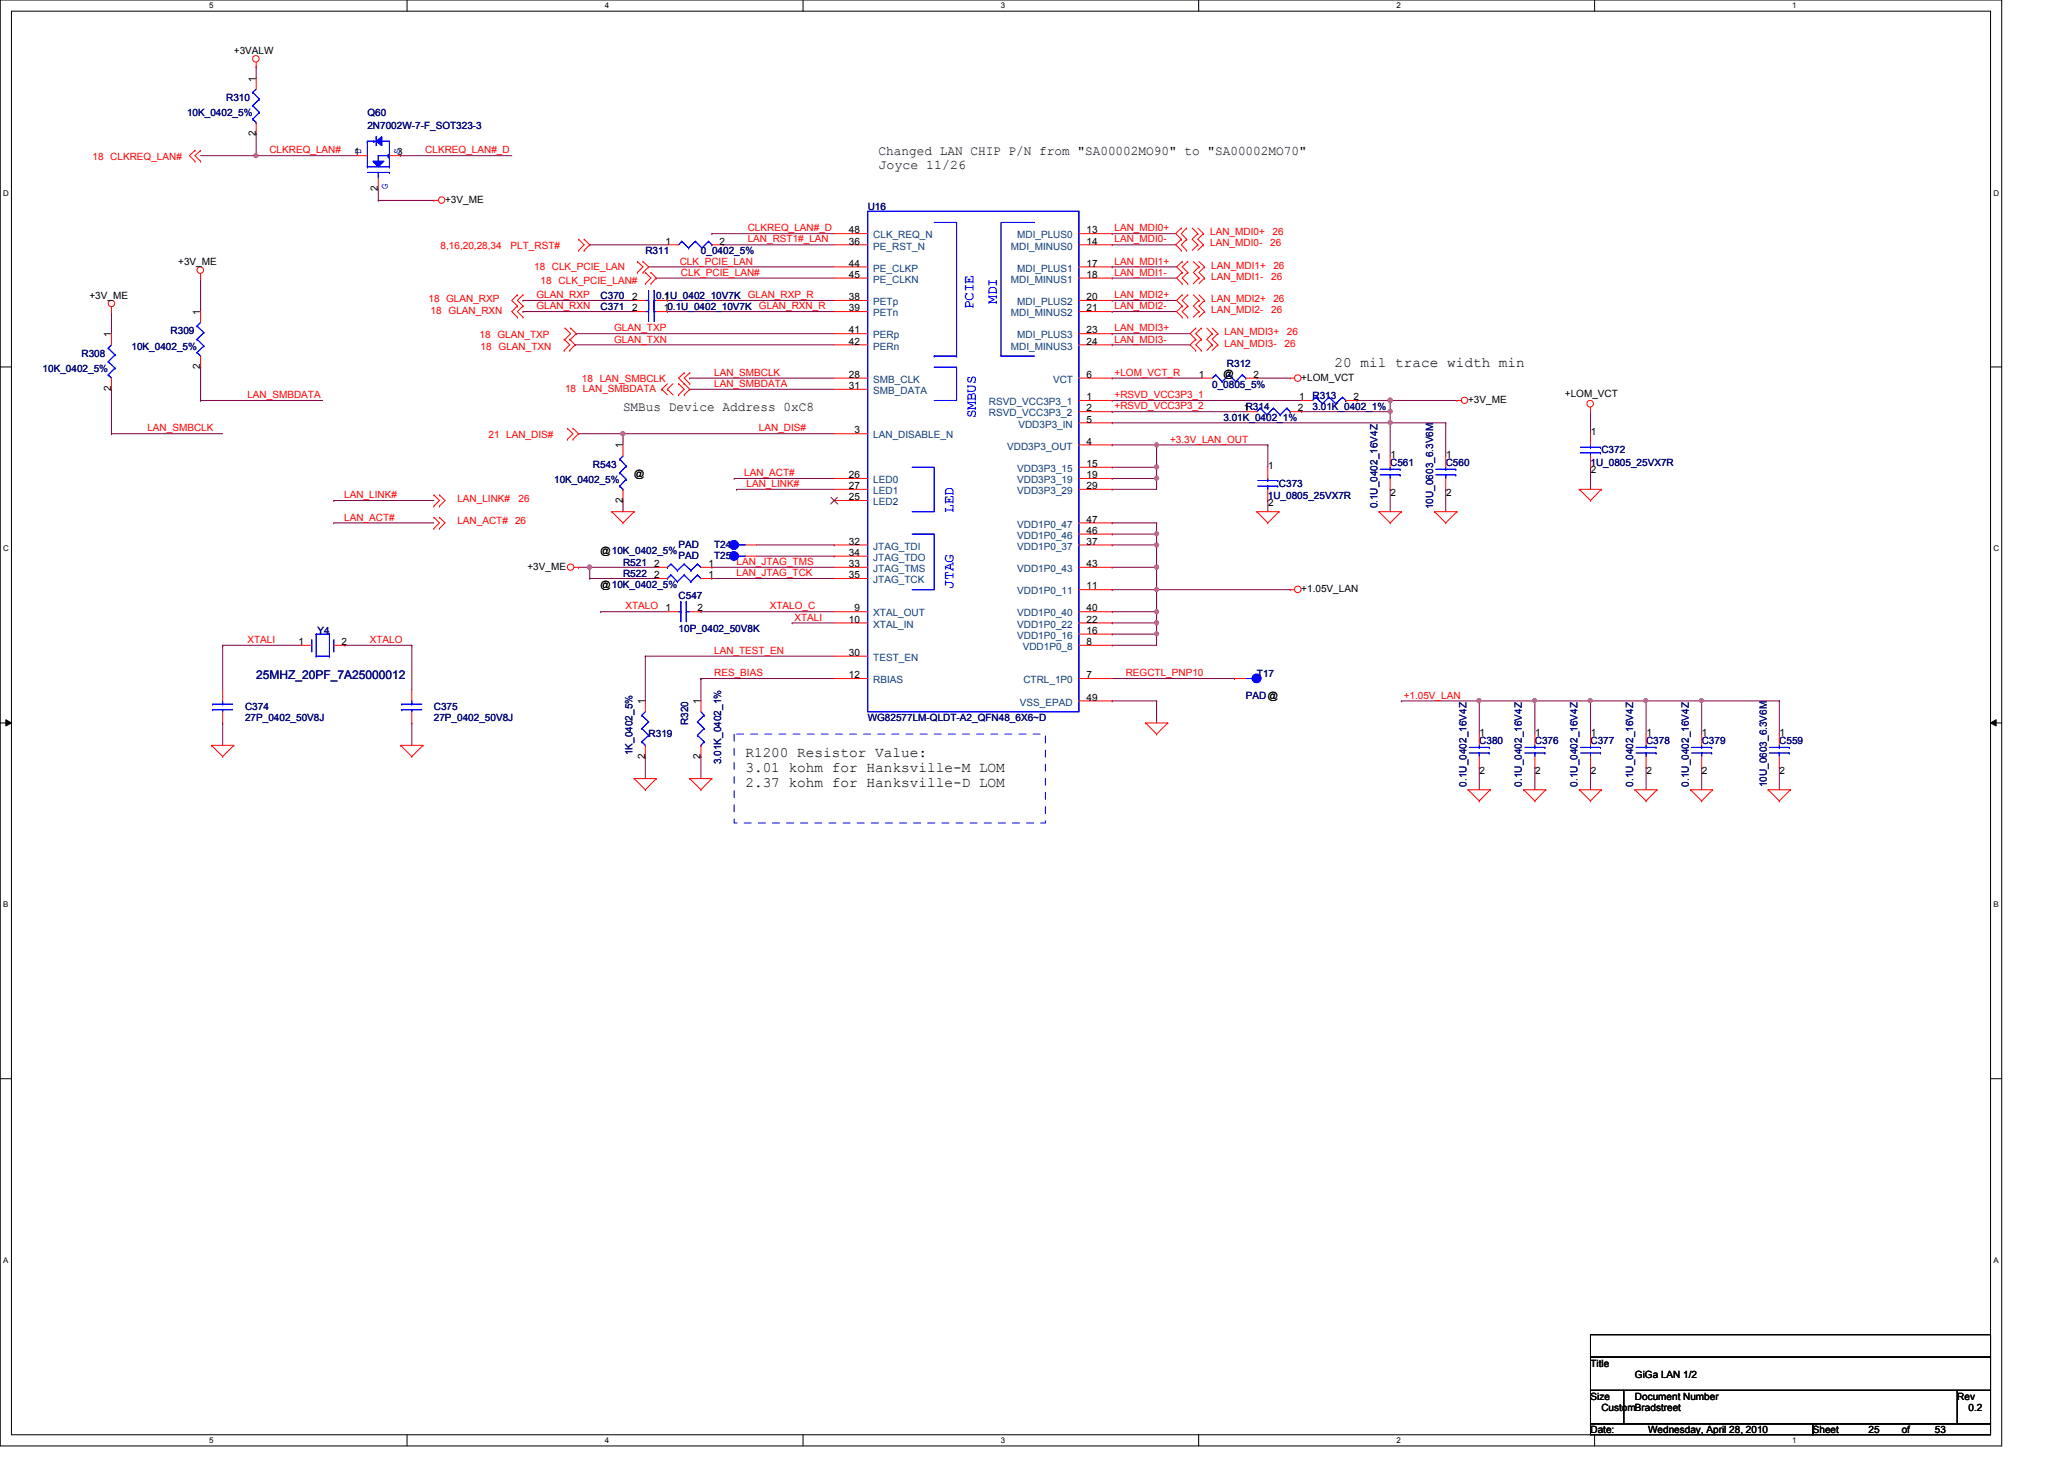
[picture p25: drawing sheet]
<svg xmlns="http://www.w3.org/2000/svg" width="297mm" height="210mm" viewBox="0 0 297 210" stroke-linecap="round" stroke-linejoin="round" font-family="sans-serif">
<defs><g id="words">
<g font-size="2.1" fill="#00f">
<text x="140.1" y="44.5" transform="rotate(-90 140.1 44.5)">PCIE</text>
<text x="143.5" y="43.7" transform="rotate(-90 143.5 43.7)">MDI</text>
<text x="140.4" y="60.2" transform="rotate(-90 140.4 60.2)">SMBUS</text>
<text x="137.2" y="73.8" transform="rotate(-90 137.2 73.8)">LED</text>
<text x="137.2" y="84.7" transform="rotate(-90 137.2 84.7)">JTAG</text>
</g>
<g font-size="2.1">
<text x="192.1" y="52.8">20 mil trace width min</text>
<text x="107.3" y="108.8">R1200 Resistor Value:</text>
<text x="107.3" y="111">3.01 kohm for Hanksville-M LOM</text>
<text x="107.3" y="113.2">2.37 kohm for Hanksville-D LOM</text>
</g>
<g font-size="1.9">
<text x="126.4" y="22.3">Changed LAN CHIP P/N from &quot;SA00002MO90&quot; to &quot;SA00002MO70&quot;</text>
<text x="126.4" y="24.3">Joyce 11/26</text>
<text x="89.7" y="59.1">SMBus Device Address 0xC8</text>
</g>
<text font-size="1.7" fill="#000080" x="36.9" y="97.6">25MHZ_20PF_7A25000012</text>
<g font-size="1.4">
<text x="33.7" y="7.7">+3VALW</text>
<text x="36.8" y="11.7" transform="rotate(-90 36.8 11.7)">1</text>
<text x="36.8" y="19.5" transform="rotate(-90 36.8 19.5)">2</text>
<text x="51" y="22.4">1</text>
<text x="57.1" y="22.4">3</text>
<text x="54.4" y="27.5" transform="rotate(-90 54.4 27.5)">2</text>
<text x="64" y="29.2">+3V_ME</text>
<text x="95.8" y="35.2">1</text>
<text x="103.5" y="35.2">2</text>
<text x="122.2" y="35.2">36</text>
<text x="122.2" y="33.6">48</text>
<text x="156.4" y="33.6">13</text>
<text x="156.4" y="35.2">14</text>
<text x="25.7" y="38.2">+3V_ME</text>
<text x="122.2" y="38.4">44</text>
<text x="122.2" y="40">45</text>
<text x="156.4" y="38.4">17</text>
<text x="156.4" y="40">18</text>
<text x="12.9" y="43">+3V_ME</text>
<text x="28.8" y="45.3" transform="rotate(-90 28.8 45.3)">1</text>
<text x="91" y="43.2">2</text>
<text x="91" y="44.8">2</text>
<text x="95.5" y="43.2">1</text>
<text x="95.5" y="44.8">10.1U_0402_10V7K</text>
<text x="122.2" y="43.2">38</text>
<text x="122.2" y="44.8">39</text>
<text x="122.2" y="48">41</text>
<text x="156.4" y="43.2">20</text>
<text x="156.4" y="44.8">21</text>
<text x="156.4" y="48">23</text>
<text x="16" y="48.5" transform="rotate(-90 16 48.5)">1</text>
<text x="28.8" y="53.1" transform="rotate(-90 28.8 53.1)">2</text>
<text x="122.2" y="49.6">42</text>
<text x="156.4" y="49.6">24</text>
<text x="16" y="56.3" transform="rotate(-90 16 56.3)">2</text>
<text x="122.2" y="54.4">28</text>
<text x="122.2" y="56">31</text>
<text x="156.4" y="57.6">1</text>
<text x="156.4" y="59.2">2</text>
<text x="156.4" y="54.4">6</text>
<text x="172.5" y="54.4">1</text>
<text x="176.1" y="54.2">@</text>
<text x="179" y="59.2">1R314</text>
<text x="180.4" y="54.4">2</text>
<text x="186.8" y="59.2">2</text>
<text x="187" y="57.6">1</text>
<text x="187.3" y="54.8">+LOM_VCT</text>
<text x="194.8" y="57.6">2</text>
<text x="211.3" y="58">+3V_ME</text>
<text x="225.2" y="57.1">+LOM_VCT</text>
<text x="89.6" y="64.5" transform="rotate(-90 89.6 64.5)">1</text>
<text x="123" y="62.4">3</text>
<text x="156.4" y="64">4</text>
<text x="156.4" y="60.8">5</text>
<text x="200.1" y="65.8">1</text>
<text x="208.1" y="65.8">1</text>
<text x="228.9" y="62.6">1</text>
<text x="91.3" y="68.6">@</text>
<text x="122.2" y="72">25</text>
<text x="122.2" y="68.8">26</text>
<text x="122.2" y="70.4">27</text>
<text x="156.4" y="67.2">15</text>
<text x="156.4" y="68.8">19</text>
<text x="156.4" y="70.4">29</text>
<text x="182.5" y="67.4">1</text>
<text x="200.1" y="71.3">2</text>
<text x="208.1" y="71.3">2</text>
<text x="228.9" y="68.1">2</text>
<text x="89.6" y="72.3" transform="rotate(-90 89.6 72.3)">2</text>
<text x="156.4" y="76.8">46</text>
<text x="156.4" y="75.2">47</text>
<text x="182.5" y="72.9">2</text>
<text x="75.9" y="82">+3V_ME</text>
<text x="86.4" y="79.8">@10K_0402_5%</text>
<text x="94.1" y="81.6">2</text>
<text x="94.1" y="83.2">2</text>
<text x="102" y="81.6">1</text>
<text x="102" y="83.2">1</text>
<text x="122.2" y="78.4">32</text>
<text x="122.2" y="81.6">33</text>
<text x="122.2" y="80">34</text>
<text x="122.2" y="83.2">35</text>
<text x="156.4" y="78.4">37</text>
<text x="156.4" y="81.6">43</text>
<text x="86.4" y="84.6">@10K_0402_5%</text>
<text x="95.8" y="88">1</text>
<text x="100.4" y="88">2</text>
<text x="122.2" y="89.6">10</text>
<text x="123" y="88">9</text>
<text x="156.4" y="84.8">11</text>
<text x="156.4" y="89.6">22</text>
<text x="156.4" y="88">40</text>
<text x="187.3" y="85.2">+1.05V_LAN</text>
<text x="43" y="92.8">1</text>
<text x="49.1" y="92.8">2</text>
<text x="122.2" y="94.4">30</text>
<text x="156.4" y="92.8">8</text>
<text x="156.4" y="91.2">16</text>
<text x="92.8" y="101.3" transform="rotate(-90 92.8 101.3)">1</text>
<text x="100.8" y="101.3" transform="rotate(-90 100.8 101.3)">1</text>
<text x="122.2" y="97.6">12</text>
<text x="156.4" y="97.6">7</text>
<text x="156.4" y="100.8">49</text>
<text x="212.9" y="105.8">1</text>
<text x="220.9" y="105.8">1</text>
<text x="228.9" y="105.8">1</text>
<text x="236.9" y="105.8">1</text>
<text x="244.9" y="105.8">1</text>
<text x="256.1" y="105.8">1</text>
<text x="92.8" y="109.1" transform="rotate(-90 92.8 109.1)">2</text>
<text x="100.8" y="109.1" transform="rotate(-90 100.8 109.1)">2</text>
<text x="212.9" y="111.3">2</text>
<text x="220.9" y="111.3">2</text>
<text x="228.9" y="111.3">2</text>
<text x="236.9" y="111.3">2</text>
<text x="244.9" y="111.3">2</text>
<text x="256.1" y="111.3">2</text>
<text x="228.9" y="196.6">Title</text>
<text x="228.9" y="201.4">Size</text>
<text x="230.5" y="203">CustomBradstreet</text>
<text x="235.3" y="201.4">Document Number</text>
<text x="235.3" y="198.2">GiGa LAN 1/2</text>
<text x="281.7" y="201.4">Rev</text>
<text x="283.3" y="203">0.2</text>
<text x="228.9" y="206.2">Date:</text>
<text x="237.2" y="206.2">Wednesday, April 28, 2010</text>
<text x="260.9" y="206.2">Sheet</text>
<text x="268.9" y="206.2">25</text>
<text x="273.7" y="206.2">of</text>
<text x="278.5" y="206.2">53</text>
</g>
<g font-size="1.4" fill="#000080">
<text x="26.9" y="16.7">10K_0402_5%</text>
<text x="32.6" y="14.5">R310</text>
<text x="52.9" y="16.7">Q60</text>
<text x="52.9" y="18.6">2N7002W-7-F_SOT323-3</text>
<text x="124.9" y="30.2">U16</text>
<text x="92.9" y="36.6">R311</text>
<text x="100.9" y="36.6">0_0402_5%</text>
<text x="86.4" y="43">C370</text>
<text x="86.4" y="44.6">C371</text>
<text x="94.4" y="43">0.1U_0402_10V7K</text>
<text x="6.1" y="53.5">10K_0402_5%</text>
<text x="11.7" y="51.3">R308</text>
<text x="18.9" y="50.3">10K_0402_5%</text>
<text x="24.6" y="48.1">R309</text>
<text x="176.6" y="52.7">R312</text>
<text x="174.5" y="55.8">0_0805_5%</text>
<text x="188.9" y="57.4">R313</text>
<text x="188.9" y="59">3.01K_0402_1%</text>
<text x="176.1" y="60.6">3.01K_0402_1%</text>
<text x="230.5" y="65.2">C372</text>
<text x="79.8" y="69.5">10K_0402_5%</text>
<text x="85.3" y="67.3">R543</text>
<text x="182.5" y="71.8">1U_0805_25VX7R</text>
<text x="184.1" y="70">C373</text>
<text x="200.1" y="67">C561</text>
<text x="208.1" y="67">C560</text>
<text x="228.9" y="67">1U_0805_25VX7R</text>
<text x="198.2" y="73.2" transform="rotate(-90 198.2 73.2)">0.1U_0402_16V4Z</text>
<text x="206.2" y="73.3" transform="rotate(-90 206.2 73.3)">10U_0603_6.3V6M</text>
<text x="89.7" y="81.4">R521</text>
<text x="89.7" y="83">R522</text>
<text x="97.7" y="78.8">PAD</text>
<text x="97.7" y="80.4">PAD</text>
<text x="102.8" y="78.8">T24</text>
<text x="102.8" y="80.4">T25</text>
<text x="97.7" y="86.2">C547</text>
<text x="45.7" y="91.1">Y4</text>
<text x="97.7" y="91">10P_0402_50V8K</text>
<text x="179.3" y="100.6">PAD@</text>
<text x="180.9" y="97.4">T17</text>
<text x="35.3" y="102.2">C374</text>
<text x="35.3" y="103.8">27P_0402_50V8J</text>
<text x="62.4" y="102.2">C375</text>
<text x="62.4" y="103.8">27P_0402_50V8J</text>
<text x="93.3" y="106">R319</text>
<text x="99" y="104.4" transform="rotate(-90 99 104.4)">R320</text>
<text x="124.9" y="103.8">WG82577LM-QLDT-A2_QFN48_6X6~D</text>
<text x="212.9" y="107">C380</text>
<text x="220.9" y="107">C376</text>
<text x="228.9" y="107">C377</text>
<text x="236.9" y="107">C378</text>
<text x="244.9" y="107">C379</text>
<text x="256.1" y="107">C559</text>
<text x="91" y="108.7" transform="rotate(-90 91 108.7)">1K_0402_5%</text>
<text x="103.8" y="109.9" transform="rotate(-90 103.8 109.9)">3.01K_0402_1%</text>
<text x="211" y="113.2" transform="rotate(-90 211 113.2)">0.1U_0402_16V4Z</text>
<text x="219" y="113.2" transform="rotate(-90 219 113.2)">0.1U_0402_16V4Z</text>
<text x="227" y="113.2" transform="rotate(-90 227 113.2)">0.1U_0402_16V4Z</text>
<text x="235" y="113.2" transform="rotate(-90 235 113.2)">0.1U_0402_16V4Z</text>
<text x="243" y="113.2" transform="rotate(-90 243 113.2)">0.1U_0402_16V4Z</text>
<text x="254.3" y="113.3" transform="rotate(-90 254.3 113.3)">10U_0603_6.3V6M</text>
</g>
<g font-size="1.4" fill="#f00">
<text x="13.3" y="23">18 CLKREQ_LAN#</text>
<text x="38.8" y="22.1">CLKREQ_LAN#</text>
<text x="61.2" y="22.1">CLKREQ_LAN#_D</text>
<text x="63.4" y="35.8">8,16,20,28,34</text>
<text x="73.5" y="35.8">PLT_RST#</text>
<text x="107.6" y="33.3">CLKREQ_LAN#_D</text>
<text x="107.6" y="34.9">LAN_RST1#_LAN</text>
<text x="160.4" y="33.3">LAN_MDI0+</text>
<text x="160.4" y="34.9">LAN_MDI0-</text>
<text x="174.2" y="35.4">LAN_MDI0-</text>
<text x="174.2" y="33.9">LAN_MDI0+</text>
<text x="182.8" y="35.4">26</text>
<text x="183.1" y="33.9">26</text>
<text x="76.9" y="38.8">18 CLK_PCIE_LAN</text>
<text x="77.8" y="40.9">18 CLK_PCIE_LAN#</text>
<text x="97.8" y="38.1">CLK_PCIE_LAN</text>
<text x="98" y="39.7">CLK_PCIE_LAN#</text>
<text x="160.4" y="38.1">LAN_MDI1+</text>
<text x="160.4" y="39.7">LAN_MDI1-</text>
<text x="174.3" y="38.7">LAN_MDI1+</text>
<text x="174.3" y="40.3">LAN_MDI1-</text>
<text x="183" y="40.3">26</text>
<text x="183.3" y="38.7">26</text>
<text x="61.7" y="43.4">18 GLAN_RXP</text>
<text x="62" y="45.2">18 GLAN_RXN</text>
<text x="77.2" y="42.9">GLAN_RXP</text>
<text x="77.2" y="44.5">GLAN_RXN</text>
<text x="88.4" y="47.7">GLAN_TXP</text>
<text x="107.6" y="42.9">GLAN_RXP_R</text>
<text x="109.2" y="44.5">GLAN_RXN_R</text>
<text x="160.4" y="47.7">LAN_MDI3+</text>
<text x="160.4" y="44.5">LAN_MDI2-</text>
<text x="160.4" y="42.9">LAN_MDI2+</text>
<text x="174.3" y="43.4">LAN_MDI2+</text>
<text x="174.3" y="45">LAN_MDI2-</text>
<text x="183" y="45">26</text>
<text x="183.3" y="43.4">26</text>
<text x="69" y="48.6">18 GLAN_TXP</text>
<text x="69.2" y="50.3">18 GLAN_TXN</text>
<text x="88.4" y="49.3">GLAN_TXN</text>
<text x="160.4" y="49.3">LAN_MDI3-</text>
<text x="176.2" y="49.9">LAN_MDI3-</text>
<text x="176.2" y="48.3">LAN_MDI3+</text>
<text x="184.9" y="49.9">26</text>
<text x="185.2" y="48.3">26</text>
<text x="35.6" y="57.3">LAN_SMBDATA</text>
<text x="81.3" y="56.4">18 LAN_SMBDATA</text>
<text x="83.7" y="55">18 LAN_SMBCLK</text>
<text x="102.8" y="54.1">LAN_SMBCLK</text>
<text x="102.8" y="55.7">LAN_SMBDATA</text>
<text x="160.4" y="54.1">+LOM_VCT_R</text>
<text x="160.4" y="57.3">+RSVD_VCC3P3_1</text>
<text x="160.4" y="58.9">+RSVD_VCC3P3_2</text>
<text x="21.2" y="62.1">LAN_SMBCLK</text>
<text x="70.3" y="63">21 LAN_DIS#</text>
<text x="109.2" y="62.1">LAN_DIS#</text>
<text x="168.4" y="63.7">+3.3V_LAN_OUT</text>
<text x="49.5" y="71.7">LAN_LINK#</text>
<text x="107.1" y="68.5">LAN_ACT#</text>
<text x="107.4" y="70.1">LAN_LINK#</text>
<text x="49.5" y="74.9">LAN_ACT#</text>
<text x="65.8" y="72.3">LAN_LINK#</text>
<text x="65.8" y="75.4">LAN_ACT#</text>
<text x="74.1" y="75.4">26</text>
<text x="74.6" y="72.3">26</text>
<text x="106" y="82.9">LAN_JTAG_TCK</text>
<text x="106" y="81.3">LAN_JTAG_TMS</text>
<text x="90" y="87.7">XTALO</text>
<text x="110.8" y="87.7">XTALO_C</text>
<text x="114.3" y="89.3">XTALI</text>
<text x="35.6" y="92.5">XTALI</text>
<text x="53.2" y="92.5">XTALO</text>
<text x="102.8" y="94.1">LAN_TEST_EN</text>
<text x="102.8" y="97.3">RES_BIAS</text>
<text x="162" y="97.3">REGCTL_PNP10</text>
<text x="202" y="100.5">+1.05V_LAN</text>
</g>
<g font-size="1.4" fill="#00f">
<text x="52" y="22.1" transform="rotate(-90 52 22.1)">D</text>
<text x="57.6" y="22.1" transform="rotate(-90 57.6 22.1)">S</text>
<text x="55.8" y="27.2" transform="rotate(-90 55.8 27.2)">G</text>
</g>
<g font-size="1.4" fill="#004080">
<text x="125.7" y="35.9">PE_RST_N</text>
<text x="125.7" y="34.3">CLK_REQ_N</text>
<text x="145.5" y="35.9">MDI_MINUS0</text>
<text x="146.4" y="34.3">MDI_PLUS0</text>
<text x="125.7" y="39.1">PE_CLKP</text>
<text x="125.7" y="40.7">PE_CLKN</text>
<text x="145.5" y="40.7">MDI_MINUS1</text>
<text x="146.4" y="39.1">MDI_PLUS1</text>
<text x="125.7" y="43.9">PETp</text>
<text x="125.7" y="45.5">PETn</text>
<text x="145.5" y="45.5">MDI_MINUS2</text>
<text x="146.4" y="43.9">MDI_PLUS2</text>
<text x="125.7" y="48.7">PERp</text>
<text x="125.7" y="50.3">PERn</text>
<text x="145.5" y="50.3">MDI_MINUS3</text>
<text x="146.4" y="48.7">MDI_PLUS3</text>
<text x="125.7" y="55.1">SMB_CLK</text>
<text x="125.7" y="56.7">SMB_DATA</text>
<text x="142.3" y="58.3">RSVD_VCC3P3_1</text>
<text x="142.3" y="59.9">RSVD_VCC3P3_2</text>
<text x="151.6" y="55.1">VCT</text>
<text x="125.7" y="63.1">LAN_DISABLE_N</text>
<text x="144.9" y="64.7">VDD3P3_OUT</text>
<text x="146.6" y="61.5">VDD3P3_IN</text>
<text x="125.7" y="69.5">LED0</text>
<text x="125.7" y="71.1">LED1</text>
<text x="146.4" y="67.9">VDD3P3_15</text>
<text x="146.4" y="69.5">VDD3P3_19</text>
<text x="146.4" y="71.1">VDD3P3_29</text>
<text x="125.7" y="72.7">LED2</text>
<text x="146.4" y="77.5">VDD1P0_46</text>
<text x="146.4" y="75.9">VDD1P0_47</text>
<text x="125.7" y="79.1">JTAG_TDI</text>
<text x="125.7" y="82.3">JTAG_TMS</text>
<text x="125.7" y="80.7">JTAG_TDO</text>
<text x="125.7" y="83.9">JTAG_TCK</text>
<text x="146.4" y="79.1">VDD1P0_37</text>
<text x="146.4" y="82.3">VDD1P0_43</text>
<text x="125.7" y="88.7">XTAL_OUT</text>
<text x="146.4" y="85.5">VDD1P0_11</text>
<text x="146.4" y="88.7">VDD1P0_40</text>
<text x="125.7" y="90.3">XTAL_IN</text>
<text x="125.7" y="95.1">TEST_EN</text>
<text x="146.4" y="91.9">VDD1P0_16</text>
<text x="146.4" y="90.3">VDD1P0_22</text>
<text x="147.2" y="93.5">VDD1P0_8</text>
<text x="125.7" y="98.3">RBIAS</text>
<text x="146.8" y="101.5">VSS_EPAD</text>
<text x="147.3" y="98.3">CTRL_1P0</text>
</g>
<g font-size="1.1">
<text x="30.1" y="1.1">5</text>
<text x="87" y="1.1">4</text>
<text x="144" y="1.1">3</text>
<text x="201" y="1.1">2</text>
<text x="257.9" y="1.1">1</text>
<text x=".5" y="28.2">D</text>
<text x="286.9" y="28.2">D</text>
<text x=".5" y="79.3">C</text>
<text x="286.9" y="79.3">C</text>
<text x=".5" y="130.6">B</text>
<text x="286.9" y="130.6">B</text>
<text x=".5" y="181.7">A</text>
<text x="286.9" y="181.7">A</text>
<text x="30.1" y="207.6">5</text>
<text x="87" y="207.6">4</text>
<text x="144" y="207.6">3</text>
<text x="201" y="207.6">2</text>
<text x="257.9" y="207.6">1</text>
</g>
</g></defs>
<path d="M0 0h288.1v208h-288.1zM1.6 1.6h284.9v204.8h-284.9z" fill="none" stroke="#000" stroke-width=".14"/>
<g fill="#fff">
<path d="M30.1 .2h.6v1.2h-.6z"/>
<path d="M30.1 206.6h.6v1.2h-.6z"/>
</g>
<path d="M58.6 0v1.6M58.6 206.4v1.6" fill="none" stroke="#000" stroke-width=".14"/>
<g fill="#fff">
<path d="M87 .2h.6v1.2h-.6z"/>
<path d="M87 206.6h.6v1.2h-.6z"/>
</g>
<path d="M115.6 0v1.6M115.6 206.4v1.6" fill="none" stroke="#000" stroke-width=".14"/>
<g fill="#fff">
<path d="M144 .2h.6v1.2h-.6z"/>
<path d="M144 206.6h.6v1.2h-.6z"/>
</g>
<path d="M172.5 0v1.6M172.5 206.4v1.6" fill="none" stroke="#000" stroke-width=".14"/>
<g fill="#fff">
<path d="M201 .2h.5v1.2h-.5z"/>
<path d="M201 206.6h.5v1.2h-.5z"/>
</g>
<path d="M229.5 0v1.6M229.5 206.4v1.6" fill="none" stroke="#000" stroke-width=".14"/>
<g fill="#fff">
<path d="M257.9 .2h.6v1.2h-.6z"/>
<path d="M257.9 206.6h.6v1.2h-.6z"/>
<path d="M.5 27.2h.7v1.2h-.7z"/>
<path d="M286.9 27.2h.8v1.2h-.8z"/>
<path d="M.5 78.4h.7v1.1h-.7z"/>
<path d="M286.9 78.4h.8v1.1h-.8z"/>
</g>
<path d="M0 52.8h1.6M286.5 52.8h1.6" fill="none" stroke="#000" stroke-width=".14"/>
<g fill="#fff">
<path d="M.5 129.6h.7v1.2h-.7z"/>
<path d="M286.9 129.6h.7v1.2h-.7z"/>
</g>
<path d="M0 104h1.6M.8 103.5l.8 .5-.8 .4zM286.5 104l.8-.5v.9zM286.5 104h1.6" fill="none" stroke="#000" stroke-width=".14"/>
<path d="M.8 103.5l.8 .5-.8 .4zM286.5 104l.8-.5v.9z" fill="#000"/>
<g fill="#fff">
<path d="M.5 180.8h.7v1.1h-.7z"/>
<path d="M286.9 180.8h.7v1.1h-.7z"/>
</g>
<path d="M0 155.2h1.6M286.5 155.2h1.6" fill="none" stroke="#000" stroke-width=".14"/>
<path d="M180.9 54.4h.1M180.9 54.4h4.8M166.5 67.2h.1M166.5 67.2v1.6" fill="none" stroke="#800040" stroke-width=".14"/>
<circle cx="166.5" cy="67.2" r=".3" fill="#f0f"/>
<circle cx="166.5" cy="67.2" r=".3" fill="none" stroke="#f0f" stroke-width=".14"/>
<path d="M160.1 54.4h.1M160.1 54.4h12.8M200.1 57.6h.1M200.1 57.6h9.6M160.1 78.4h.1M160.1 78.4h6.4M166.5 75.2h.1M166.5 75.2v1.6M160.1 92.8h.1M160.1 92.8h6.4" fill="none" stroke="#800040" stroke-width=".14"/>
<circle cx="200.1" cy="57.6" r=".31" fill="#f0f"/>
<circle cx="200.1" cy="57.6" r=".31" fill="none" stroke="#f0f" stroke-width=".14"/>
<path d="M200.1 60.8h.1M200.1 60.8h8" fill="none" stroke="#800040" stroke-width=".14"/>
<circle cx="200.1" cy="60.8" r=".3" fill="#f0f"/>
<circle cx="200.1" cy="60.8" r=".3" fill="none" stroke="#f0f" stroke-width=".14"/>
<path d="M160.1 64h.1M160.1 67.2h.1M160.1 70.4h.1M160.1 68.8h.1M160.1 64h6.4M160.1 67.2h6.4M160.1 68.8h6.4M166.5 68.8h.1M166.5 68.8v1.6h-6.4" fill="none" stroke="#800040" stroke-width=".14"/>
<circle cx="166.5" cy="68.8" r=".3" fill="#f0f"/>
<circle cx="166.5" cy="68.8" r=".3" fill="none" stroke="#f0f" stroke-width=".14"/>
<g fill="none" stroke="#800040" stroke-width=".14">
<path d="M99.3 54.4h.1M99.3 56h.1M99.3 54.4h20.8M99.3 56h20.8M160.1 57.6h.1M160.1 59.2h.1M160.1 57.6h27.2M160.1 59.2h19.2M228.9 59.2h.1M228.9 59.2v3.2M166.5 64h.1M166.5 64v3.2"/>
<path d="M166.5 64h16M182.5 72h.1M182.5 64h.1M182.5 64v3.2M182.5 72v1.6M228.9 67.2h.1M228.9 67.2v3.2"/>
</g>
<circle cx="166.5" cy="64" r=".3" fill="#f0f"/>
<circle cx="166.5" cy="64" r=".3" fill="none" stroke="#f0f" stroke-width=".14"/>
<path d="M166.5 78.4h.1M166.5 78.4v3.2" fill="none" stroke="#800040" stroke-width=".14"/>
<circle cx="166.4" cy="81.6" r=".31" fill="#f0f"/>
<circle cx="166.4" cy="81.6" r=".31" fill="none" stroke="#f0f" stroke-width=".14"/>
<circle cx="166.5" cy="78.4" r=".3" fill="#f0f"/>
<circle cx="166.5" cy="78.4" r=".3" fill="none" stroke="#f0f" stroke-width=".14"/>
<path d="M160.1 76.8h.1M160.1 76.8h6.4" fill="none" stroke="#800040" stroke-width=".14"/>
<circle cx="166.5" cy="76.8" r=".3" fill="#f0f"/>
<circle cx="166.5" cy="76.8" r=".3" fill="none" stroke="#f0f" stroke-width=".14"/>
<path d="M160.1 75.2h.1M160.1 75.2h6.4M166.5 89.6h.1M166.5 89.6v1.6" fill="none" stroke="#800040" stroke-width=".14"/>
<circle cx="166.5" cy="91.2" r=".3" fill="#f0f"/>
<circle cx="166.5" cy="91.2" r=".3" fill="none" stroke="#f0f" stroke-width=".14"/>
<circle cx="166.4" cy="89.6" r=".31" fill="#f0f"/>
<circle cx="166.4" cy="89.6" r=".31" fill="none" stroke="#f0f" stroke-width=".14"/>
<path d="M160.1 91.2h.1M160.1 89.6h.1M160.1 88h.1M160.1 91.2h6.4M160.1 89.6h6.4M160.1 88h6.4M166.5 91.2h.1M166.5 91.2v1.6" fill="none" stroke="#800040" stroke-width=".14"/>
<circle cx="166.5" cy="88" r=".3" fill="#f0f"/>
<circle cx="166.5" cy="88" r=".3" fill="none" stroke="#f0f" stroke-width=".14"/>
<path d="M102.4 33.6h.1M102.4 33.6h17.7M166.5 88h.1M166.5 88v1.6M160.1 100.8h.1M160.1 100.8h6.4M166.5 100.8h.1M166.5 100.8v3.2M220.9 110.4h.1M220.9 100.8h.1M220.9 100.8v4.8M220.9 110.4v3.2" fill="none" stroke="#800040" stroke-width=".14"/>
<circle cx="220.9" cy="100.8" r=".3" fill="#f0f"/>
<circle cx="220.9" cy="100.8" r=".3" fill="none" stroke="#f0f" stroke-width=".14"/>
<path d="M228.9 110.4h.1M228.9 100.8h.1M228.9 100.8v4.8M228.9 110.4v3.2" fill="none" stroke="#800040" stroke-width=".14"/>
<circle cx="228.9" cy="100.8" r=".3" fill="#f0f"/>
<circle cx="228.9" cy="100.8" r=".3" fill="none" stroke="#f0f" stroke-width=".14"/>
<path d="M92.9 108.8h.1M92.9 108.8v3.2M236.9 100.8h.1M236.9 100.8h8" fill="none" stroke="#800040" stroke-width=".14"/>
<circle cx="236.9" cy="100.8" r=".3" fill="#f0f"/>
<circle cx="236.9" cy="100.8" r=".3" fill="none" stroke="#f0f" stroke-width=".14"/>
<g fill="none" stroke="#800040" stroke-width=".14">
<path d="M187.3 59.2h.1M187.3 59.2h12.8M195.3 57.6h.1M195.3 57.6h4.8M200.1 60.8h.1M200.1 60.8v4.8M92.9 94.4h.1M92.9 94.4h27.2M92.9 94.4v6.4M100.9 97.6h.1M100.9 97.6v3.2M100.9 97.6h19.2"/>
<path d="M100.9 108.8h.1M100.9 108.8v3.2M228.9 100.8h.1M228.9 100.8h8M236.9 110.4h.1M236.9 100.8h.1M236.9 100.8v4.8M236.9 110.4v3.2M244.9 100.8h.1M244.9 110.4h.1M244.9 100.8v4.8M244.9 110.4v3.2"/>
</g>
<circle cx="200.1" cy="59.2" r=".3" fill="#f0f"/>
<circle cx="200.1" cy="59.2" r=".3" fill="none" stroke="#f0f" stroke-width=".14"/>
<path d="M200.1 57.6h.1M200.1 57.6v1.6" fill="none" stroke="#800040" stroke-width=".14"/>
<circle cx="200.1" cy="57.6" r=".31" fill="#f0f"/>
<circle cx="200.1" cy="57.6" r=".31" fill="none" stroke="#f0f" stroke-width=".14"/>
<g fill="none" stroke="#800040" stroke-width=".14">
<path d="M93.3 38.4h.1M93.3 38.4h26.8M104.1 35.2h.1M104.1 35.2h16M160.1 33.6h.1M160.1 35.2h.1M160.1 38.4h.1M160.1 33.6h9.1M160.1 35.2h9.1M160.1 38.4h9.2M16 44.8h.1M16 44.8v3.2"/>
<path d="M28.9 57.6h.1M28.9 40h.1M28.9 57.6h17.5M28.9 40v4.8M75.3 43.2h.1M75.3 44.8h.1M75.3 44.8h16M75.3 43.2h16M82.8 49.6h.1M82.8 49.6h37.3M82.9 48h.1M82.9 48h37.2"/>
<path d="M94.4 40h.1M94.4 40h25.7M96.1 43.2h.1M96.1 44.8h.1M96.1 44.8h24M96.1 43.2h24M160.1 49.6h.1M160.1 48h.1M160.1 44.8h.1M160.1 43.2h.1M160.1 40h.1M160.1 49.6h11.2"/>
<path d="M160.1 48h11.2M160.1 44.8h9.2M160.1 43.2h9.2M160.1 40h9.2M89.7 62.4h.1M89.7 62.4h30.4M32 92.8h.1M32 92.8v6.4M32 92.8h11.3M49.7 92.8h.1M49.7 92.8h9.6M59.3 92.8h.1"/>
<path d="M59.3 92.8v6.4M100.9 88h.1M100.9 88h19.2M114 89.6h.1M114 89.6h6.1M32 104h.1M32 104v3.2M59.3 104h.1M59.3 104v3.2"/>
</g>
<circle cx="89.6" cy="62.4" r=".31" fill="#f0f"/>
<circle cx="89.6" cy="62.4" r=".31" fill="none" stroke="#f0f" stroke-width=".14"/>
<path d="M48 75.2h.1M48 72h.1M48 75.2h14.4M48 72h14.4M105.7 68.8h.1M105.7 68.8h14.4M106 70.4h.1M106 70.4h14.1M160.1 84.8h.1M160.1 84.8h6.4" fill="none" stroke="#800040" stroke-width=".14"/>
<circle cx="166.5" cy="84.8" r=".3" fill="#f0f"/>
<circle cx="166.5" cy="84.8" r=".3" fill="none" stroke="#f0f" stroke-width=".14"/>
<g fill="none" stroke="#800040" stroke-width=".14">
<path d="M36.9 9.6h.1M36.9 9.6v1.6M84.9 35.2h.1M84.9 35.2h11.2M83.3 81.6h.1M83.3 81.6h11.1M84.9 81.6h.1M84.9 83.2h.1M84.9 83.2h9.5M84.9 81.6v1.6M102.4 83.2h.1M102.4 81.6h.1"/>
<path d="M102.4 83.2h17.7M102.4 81.6h17.7M160.1 97.6h17.6M166.5 81.6h.1M166.5 81.6v3.2M177.7 97.6h.1"/>
</g>
<circle cx="84.8" cy="81.6" r=".31" fill="#f0f"/>
<circle cx="84.8" cy="81.6" r=".31" fill="none" stroke="#f0f" stroke-width=".14"/>
<path d="M36.9 22.4h.1M36.9 22.4h14.4M108.9 78.4h11.2M120.1 78.4h.1M86.4 88h.1M86.4 88h9.7M108.9 80h11.2M120.1 80h.1" fill="none" stroke="#800040" stroke-width=".14"/>
<circle cx="36.8" cy="22.4" r=".3" fill="#f0f"/>
<circle cx="36.8" cy="22.4" r=".3" fill="none" stroke="#f0f" stroke-width=".14"/>
<g fill="none" stroke="#800040" stroke-width=".14">
<path d="M36.9 19.2h.1M36.9 19.2v3.2M28.9 22.4h8M36.9 22.4h.1M54.4 27.2h.1M54.4 28.8h.1M54.4 27.2v1.6M54.4 28.8h8M57.7 22.4h.1M57.7 22.4h16M16 56h.1M16 56v6.4"/>
<path d="M28.9 52.8h.1M28.9 52.8v4.8M16 62.4h.1M16 62.4h16M166.5 76.8h.1M166.5 76.8v1.6M160.1 81.6h.1M160.1 81.6h6.4M166.5 84.8h.1M166.5 84.8v3.2M212.9 100.8h.1M212.9 110.4h.1"/>
<path d="M212.9 100.8h16M212.9 100.8v4.8M212.9 110.4v3.2M220.9 100.8h.1"/>
</g>
<circle cx="212.8" cy="100.8" r=".3" fill="#f0f"/>
<circle cx="212.8" cy="100.8" r=".3" fill="none" stroke="#f0f" stroke-width=".14"/>
<path d="M166.5 84.8h.1M166.5 84.8h19.2M201.7 100.8h.1M201.7 100.8h11.2M244.9 100.8h.1M244.9 100.8h11.2" fill="none" stroke="#800040" stroke-width=".14"/>
<circle cx="244.9" cy="100.8" r=".3" fill="#f0f"/>
<circle cx="244.9" cy="100.8" r=".3" fill="none" stroke="#f0f" stroke-width=".14"/>
<g fill="none" stroke="#800040" stroke-width=".14">
<path d="M200.1 59.2h.1M200.1 59.2v1.6h-40M83.3 62.4h.1M83.3 62.4h6.4M89.7 72h.1M89.7 62.4h.1M89.7 62.4v1.6M89.7 72v1.6M160.1 60.8h.1M200.1 70.4h.1M200.1 70.4v3.2M208.1 60.8h.1"/>
<path d="M208.1 70.4h.1M208.1 60.8v4.8M208.1 70.4v3.2M256.1 100.8h.1M256.1 110.4h.1M256.1 100.8v4.8M256.1 110.4v3.2"/>
</g>
<g fill="none" stroke="#f00" stroke-width=".14">
<path d="M36.9 9.6h.1M36.9 9v.6M28.1 23.2h.1M28.1 21.6h.1M28.1 21.6l-.8 .8 .8 .8M28.9 23.2h.1M28.9 21.6h.1M28.9 39.4v.6M28.9 21.6l-.8 .8 .8 .8M62.4 28.8h.1M62.4 28.8h.7M83.3 34.4h.1"/>
<path d="M83.3 36h.1M83.3 34.4l.8 .8-.8 .8M84.1 36h.1M84.1 34.4h.1M84.1 34.4l.8 .8-.8 .8M91.7 37.6h.1M91.7 39.2h.1M91.7 37.6l.8 .8-.8 .8M92.5 39.2h.1M92.5 37.6h.1M92.5 37.6l.8 .8-.8 .8M92.9 39.2h.1"/>
<path d="M92.9 39.2l.8 .8-.8 .8M93.7 39.2h.1M93.7 39.2l.7 .8-.7 .8M170 36h.1M170 34.4h.1M170 32.8h.1M170 34.4l-.8 .8 .8 .8M170 32.8l-.8 .8 .8 .8M170.1 39.2h.1M170.1 37.6h.1M170.1 39.2l-.8 .8 .8 .8M170.1 37.6l-.8 .8 .8 .8"/>
<path d="M170.8 34.4h.1M170.8 36h.1M170.8 32.8h.1M170.8 34.4l-.8 .8 .8 .8M170.8 32.8l-.8 .8 .8 .8M170.9 37.6h.1M170.9 39.2h.1M170.9 39.2l-.8 .8 .8 .8M170.9 37.6l-.8 .8 .8 .8M171.6 32.8l.8 .8M171.7 37.6l.8 .8M172.4 35.2h.1"/>
<path d="M172.4 33.6h.1M172.4 33.6l-.8 .8 .8 .8M172.4 35.2l-.8 .8M172.4 32.8l.8 .8M172.5 38.4h.1M172.5 37.6l.9 .8M172.5 38.4l-.8 .8 .8 .8M173.2 35.2h.1M173.2 33.6h.1M173.2 33.6l-.8 .8 .8 .8M173.2 35.2l-.8 .8M173.4 38.4h.1"/>
<path d="M173.4 38.4l-.9 .8 .9 .8M16 44.8h.1M16 44.2v.6M28.9 40h.1M74.5 42.4h.1M74.5 44h.1M74.5 45.6h.1M74.5 42.4l-.8 .8 .8 .8M74.5 44l-.8 .8 .8 .8M75.3 42.4h.1M75.3 44h.1M75.3 45.6h.1"/>
<path d="M75.3 42.4l-.8 .8 .8 .8M75.3 44l-.8 .8 .8 .8M81.2 48.8h.1M81.2 50.4h.1M81.2 48.8l.8 .8-.8 .8M81.3 47.2h.1M81.3 48.8h.1M81.3 47.2l.8 .8-.8 .8M82 50.4h.1M82 48.8h.1M82 48.8l.8 .8-.8 .8M82.1 48.8h.1"/>
<path d="M82.1 47.2h.1M82.1 47.2l.8 .8-.8 .8M91.3 43.2h1.6M92.9 40.8h.1M93.7 40.8h.1M94.4 43.2h1.7M95.2 56h.1M95.2 56l.9 .8M96.1 56h.1M96.1 55.2l-.9 .8M96.1 56l.8 .8M96.9 55.2l-.8 .8"/>
<path d="M97.7 55.2h.1M97.7 56.8h.1M97.7 55.2l.8 .8-.8 .8M98.5 56.8h.1M98.5 55.2h.1M98.5 53.6h.1M98.5 53.6l-.8 .8 1.6 1.6-.8 .8M99.3 55.2h.1M99.3 53.6h.1M99.3 53.6l-.8 .8 .8 .8M170.1 44h.1M170.1 42.4h.1"/>
<path d="M170.1 45.6h.1M170.1 40.8h.1M170.1 42.4l-.8 .8 .8 .8M170.1 44l-.8 .8 .8 .8M170.9 42.4h.1M170.9 44h.1M170.9 45.6h.1M170.9 40.8h.1M170.9 42.4l-.8 .8 .8 .8M170.9 44l-.8 .8 .8 .8M171.7 42.4l.8 .8M172.1 50.4h.1"/>
<path d="M172.1 48.8h.1M172.1 47.2h.1M172.1 48.8l-.8 .8 .8 .8M172.1 47.2l-.8 .8 .8 .8M172.5 43.2h.1M172.5 44.8h.1M172.5 40h.1M172.5 40l-.8 .8M172.5 42.4l.9 .8M172.5 43.2l-.8 .8 .8 .8M172.5 44.8l-.8 .8M172.9 48.8h.1"/>
<path d="M172.9 50.4h.1M172.9 47.2h.1M172.9 48.8l-.8 .8 .8 .8M172.9 47.2l-.8 .8 .8 .8M173.4 43.2h.1M173.4 44.8h.1M173.4 40h.1M173.4 40l-.9 .8M173.4 43.2l-.9 .8 .9 .8M173.4 44.8l-.9 .8M173.7 47.2l.8 .8M174.5 49.6h.1"/>
<path d="M174.5 48h.1M174.5 48l-.8 .8 .8 .8M174.5 49.6l-.8 .8M174.5 47.2l.8 .8M175.3 49.6h.1M175.3 48h.1M175.3 48l-.8 .8 .8 .8M175.3 49.6l-.8 .8M185.7 54.4h.1M185.7 54.4h.6M209.7 57.6h.1M209.7 57.6h.6"/>
<path d="M228.9 59.2h.1M228.9 58.6v.6M62.4 71.2h.1M62.4 72.8h.1M62.4 74.4h.1M62.4 76h.1M62.4 71.2l.8 .8-.8 .8M62.4 74.4l.8 .8-.8 .8M63.2 71.2h.1M63.2 72.8h.1M63.2 74.4h.1M63.2 76h.1"/>
<path d="M63.2 71.2l.8 .8-.8 .8M63.2 74.4l.8 .8-.8 .8M81.7 63.2h.1M81.7 61.6h.1M81.7 61.6l.8 .8-.8 .8M82.5 61.6h.1M82.5 63.2h.1M82.5 61.6l.8 .8-.8 .8M88 73.6h.1M88 73.6h3.3M88 73.6l1.7 1.6M89.7 75.2h.1"/>
<path d="M89.7 64v1.6M89.7 70.4v1.6M91.3 73.6h.1M91.3 73.6l-1.6 1.6M180.9 73.6h.1M180.9 73.6h3.2M180.9 73.6l1.6 1.6M182.5 75.2h.1M184.1 73.6h.1M184.1 73.6l-1.6 1.6M198.5 73.6h.1M198.5 73.6h3.2"/>
<path d="M198.5 73.6l1.6 1.6M200.1 75.2h.1M201.7 73.6h.1M201.7 73.6l-1.6 1.6M206.5 73.6h.1M206.5 73.6h3.2M206.5 73.6l1.6 1.6M208.1 75.2h.1M209.7 73.6h.1M209.7 73.6l-1.6 1.6M227.3 70.4h.1M227.3 70.4h3.2"/>
<path d="M227.3 70.4l1.6 1.6M228.9 72h.1M230.5 70.4h.1M230.5 70.4l-1.6 1.6M82.6 81.6h.7M83.3 81.6h.1M94.4 81.6h1.7M100.9 81.6h1.5M185.7 84.8h.1M185.7 84.8h.6M30.4 107.2h.1M30.4 107.2h3.3"/>
<path d="M30.4 107.2l1.6 1.6M32 108.8h.1M33.7 107.2h.1M33.7 107.2l-1.7 1.6M57.7 107.2h.1M57.7 107.2h3.2M57.7 107.2l1.6 1.6M59.3 108.8h.1M60.9 107.2h.1M60.9 107.2l-1.6 1.6M91.3 112h.1M91.3 112h3.1"/>
<path d="M91.3 112l1.6 1.6M92.9 113.6h.1M94.4 112h.1M94.4 112l-1.5 1.6M99.3 112h.1M99.3 112h3.1M99.3 112l1.6 1.6M100.9 113.6h.1M102.4 112h.1M102.4 112l-1.5 1.6M164.9 104h.1M164.9 104h3.2"/>
<path d="M164.9 104l1.6 1.6M166.5 105.6h.1M168.1 104h.1M168.1 104l-1.6 1.6M211.3 113.6h.1M211.3 113.6h3.2M211.3 113.6l1.6 1.6M212.9 115.2h.1M214.5 113.6h.1M214.5 113.6l-1.6 1.6M219.3 113.6h.1M219.3 113.6h3.2"/>
<path d="M219.3 113.6l1.6 1.6M220.9 115.2h.1M222.5 113.6h.1M222.5 113.6l-1.6 1.6M227.3 113.6h.1M227.3 113.6h3.2M227.3 113.6l1.6 1.6M228.9 115.2h.1M230.5 113.6h.1M230.5 113.6l-1.6 1.6M235.3 113.6h.1M235.3 113.6h3.2"/>
<path d="M235.3 113.6l1.6 1.6M236.9 115.2h.1M238.5 113.6h.1M238.5 113.6l-1.6 1.6M243.3 113.6h.1M243.3 113.6h3.2M243.3 113.6l1.6 1.6M244.9 115.2h.1M246.5 113.6h.1M246.5 113.6l-1.6 1.6M254.5 113.6h.1M254.5 113.6h3.2"/>
<path d="M254.5 113.6l1.6 1.6M256.1 115.2h.1M256.1 105.6v1.6M256.1 108.8v1.6M257.7 113.6h.1M257.7 113.6l-1.6 1.6"/>
<circle cx="36.8" cy="8.5" r=".47"/>
<circle cx="28.8" cy="38.9" r=".47"/>
<circle cx="63.5" cy="28.8" r=".46"/>
<circle cx="16" cy="43.7" r=".46"/>
<circle cx="186.8" cy="54.4" r=".47"/>
<circle cx="210.8" cy="57.6" r=".46"/>
<circle cx="228.8" cy="58.1" r=".47"/>
<circle cx="82.1" cy="81.6" r=".46"/>
<circle cx="186.8" cy="84.8" r=".47"/>
</g>
<path d="M228.9 192h57.6v3.2h-57.6zM228.9 195.2h57.6v4.8h-57.6zM228.9 200h4.8v4.9h-4.8zM228.9 204.9h32v1.5h-32zM233.7 200h48v4.9h-48zM260.9 204.9h25.6v1.5h-25.6zM281.7 200h4.8v4.9h-4.8z" fill="none" stroke="#000" stroke-width=".14"/>
<path d="M105.7 105.6h44.7v12.8h-44.7z" fill="none" stroke="#00f" stroke-width=".14" stroke-dasharray="1 1 1 1 1 1 1 1"/>
<g fill="none" stroke="#00f" stroke-width=".14">
<path d="M92.9 43.2h.4M93.3 41.8h.1M93.3 43.2h.1M93.3 41.8v2.9M94.1 43.2h.1M94.1 41.8h.1M94.1 43.2h.3M94.1 41.8v2.9M89.2 66.1h.1M89.2 68h.1M89.2 69.9h.1M89.2 66.1l.9 1"/>
<path d="M89.2 68l.9 1M89.2 69.9l.5 .5M89.7 70.4h.1M89.7 65.6l-.5 .5M90.1 67.1h.1M90.1 69h.1M90.1 67.1l-.9 .9M90.1 69l-.9 .9M96.1 81.6h.1M96.6 81.2h.1M96.6 81.2l.9 .9M96.6 81.2l-.5 .4"/>
<path d="M97.5 82.1h.1M98.5 81.2h.1M98.5 81.2l.9 .9M98.5 81.2l-1 .9M99.4 82.1h.1M100.4 81.2h.1M100.4 81.2l.5 .4M100.4 81.2l-1 .9M254.6 108.3h2.9M254.6 107.5h2.9M256.1 107.5h.1M256.1 108.3h.1"/>
<path d="M256.1 107.2v.3M256.1 108.3v.5M257.5 108.3h.1M257.5 107.5h.1"/>
</g>
<circle cx="180.9" cy="97.6" r=".63" fill="#00f"/>
<g fill="none" stroke="#00f" stroke-width=".14">
<path d="M179.3 97.6h.9M180.2 97.6h.1"/>
<circle cx="180.9" cy="97.6" r=".63"/>
</g>
<circle cx="180.9" cy="97.6" r=".63" fill="#00f"/>
<g fill="none" stroke="#00f" stroke-width=".14">
<path d="M36.4 13.3h.1M36.4 15.2h.1M36.4 17.1h.1M36.4 13.3l.9 1M36.4 15.2l.9 1M36.4 17.1l.5 .5M36.9 17.6h.1M36.9 12.8l-.5 .5M37.3 14.3h.1M37.3 16.2h.1M37.3 14.3l-.9 .9M37.3 16.2l-.9 .9"/>
<path d="M181.4 58.7h.1M181.4 58.7l-.5 .5M181.4 58.7l.9 1M182.3 59.7h.1M183.3 58.7h.1M183.3 58.7l-1 1M183.3 58.7l.9 1M184.2 59.7h.1M185.2 58.7h.1M185.2 58.7l-1 1M185.2 58.7l.5 .5M185.7 59.2h.1"/>
<path d="M206.6 68.3h2.9M206.6 67.5h2.9M208.1 67.5h.1M208.1 68.3h.1M208.1 67.2v.3M208.1 68.3v.5M209.5 68.3h.1M209.5 67.5h.1M179.3 97.6h.9M180.2 97.6h.1M211.5 108.3h2.8M211.5 107.5h2.8"/>
<path d="M212.9 107.5h.1M212.9 108.3h.1M212.9 107.2v.3M212.9 108.3v.5M214.3 108.3h.1M214.3 107.5h.1M219.5 108.3h2.8M219.5 107.5h2.8M220.9 107.5h.1M220.9 108.3h.1M220.9 107.2v.3M220.9 108.3v.5"/>
<path d="M222.3 108.3h.1M222.3 107.5h.1"/>
<circle cx="180.9" cy="97.6" r=".63"/>
</g>
<path d="M36.9 11.2v1.6M36.9 17.6v1.6M179.3 59.2h1.6M185.7 59.2h1.6M208.1 65.6v1.6M208.1 68.8v1.6M177.7 97.6h1.6M212.9 105.6v1.6M212.9 108.8v1.6M220.9 105.6v1.6M220.9 108.8v1.6" fill="none" stroke="#f00" stroke-width=".14"/>
<circle cx="105.6" cy="78.4" r=".63" fill="#00f"/>
<g fill="none" stroke="#00f" stroke-width=".14">
<path d="M106.3 78.4h.1M106.3 78.4h1"/>
<circle cx="105.6" cy="78.4" r=".63"/>
</g>
<circle cx="105.6" cy="78.4" r=".63" fill="#00f"/>
<g fill="none" stroke="#00f" stroke-width=".14">
<path d="M98.1 34.7h.1M98.1 34.7l-.4 .5M98.1 34.7l1 1M99.1 35.7h.1M100.1 34.7h.1M100.1 34.7l-1 1M100.1 34.7l.9 1M101 35.7h.1M102 34.7h.1M102 34.7l-1 1M102 34.7l.4 .5M102.4 35.2h.1"/>
<path d="M15.6 50.1h.1M15.6 52h.1M15.6 53.9h.1M15.6 50.1l.9 1M15.6 52l.9 1M15.6 53.9l.4 .5M16 54.4h.1M16 49.6l-.4 .5M16.5 51.1h.1M16.5 53h.1M16.5 51.1l-.9 .9M16.5 53l-.9 .9"/>
<path d="M28.4 46.9h.1M28.4 48.8h.1M28.4 50.7h.1M28.4 46.9l.9 .9M28.4 48.8l.9 1M28.4 50.7l.5 .5M28.9 51.2h.1M28.9 46.4l-.5 .5M29.3 47.8h.1M29.3 49.8h.1M29.3 47.8l-.9 1M29.3 49.8l-.9 .9"/>
<path d="M92.9 44.8h.4M93.3 43.4h.1M93.3 44.8h.1M93.3 43.4v2.9M94.1 44.8h.1M94.1 43.4h.1M94.1 44.8h.3M94.1 43.4v2.9M175 53.9h.1M175 53.9l-.5 .5M175 53.9l.9 1M175.9 54.9h.1"/>
<path d="M176.9 53.9h.1M176.9 53.9l-1 1M176.9 53.9l.9 1M177.8 54.9h.1M178.8 53.9h.1M178.8 53.9l-1 1M178.8 53.9l.5 .5M179.3 54.4h.1M189.4 57.1h.1M189.4 57.1l-.5 .5M189.4 57.1l.9 1M190.3 58.1h.1"/>
<path d="M191.3 57.1h.1M191.3 57.1l-1 1M191.3 57.1l.9 1M192.2 58.1h.1M193.2 57.1h.1M193.2 57.1l-1 1M193.2 57.1l.5 .5M193.7 57.6h.1M106.3 78.4h.1M106.3 78.4h1M181 69.9h2.9M181 69.1h2.9"/>
<path d="M182.5 69.1h.1M182.5 69.9h.1M182.5 68.8v.3M182.5 69.9v.5M183.9 69.9h.1M183.9 69.1h.1M198.6 68.3h2.9M198.6 67.5h2.9M200.1 67.5h.1M200.1 68.3h.1M200.1 67.2v.3M200.1 68.3v.5"/>
<path d="M201.5 68.3h.1M201.5 67.5h.1M227.5 65.2h2.8M227.5 64.3h2.8M228.9 64.3h.1M228.9 65.2h.1M228.9 64v.3M228.9 65.2v.4M230.3 65.2h.1M230.3 64.3h.1M44.9 93.6h.1M44.9 92v1.6"/>
<path d="M45.5 94.4h.1M45.5 91.2h.1M45.5 91.2v3.2M45.5 94.4h1.9M45.5 91.2h1.9M47.4 94.4h.1M47.4 91.2h.1M47.4 91.2v3.2M48 93.6h.1M48 92v1.6M96.1 83.2h.1M96.6 82.7h.1"/>
<path d="M96.6 82.7l.9 1M96.6 82.7l-.5 .5M97.5 83.7h.1M97.7 88h.3M98 88h.1M98 86.6h.1M98 86.6v2.9M98.5 82.7h.1M98.5 82.7l.9 1M98.5 82.7l-1 1M98.8 86.6h.1M98.8 88h.1"/>
<path d="M98.8 88h.5M98.8 86.6v2.9M99.4 83.7h.1M100.4 82.7h.1M100.4 82.7l.5 .5M100.4 82.7l-1 1M30.6 101.3h.1M30.6 102.1h.1M30.6 101.3h2.9M30.6 102.1h2.9M32 102.1h.1M32 101.3h.1"/>
<path d="M32 100.8v.5M32 102.1v.3M57.8 101.3h.1M57.8 102.1h.1M57.8 101.3h2.9M57.8 102.1h2.9M59.3 102.1h.1M59.3 101.3h.1M59.3 100.8v.5M59.3 102.1v.3M92.4 102.9h.1M92.4 104.8h.1"/>
<path d="M92.4 106.7h.1M92.4 102.9l.9 .9M92.4 104.8l.9 1M92.4 106.7l.5 .5M92.9 107.2h.1M92.9 102.4l-.5 .5M93.3 103.8h.1M93.3 105.8h.1M93.3 103.8l-.9 1M93.3 105.8l-.9 .9M100.4 103.8h.1M100.4 105.8h.1"/>
<path d="M100.4 103.8l.9 1M100.4 105.8l.9 .9M100.9 107.2h.1M100.9 102.4l.4 .5M101.3 102.9h.1M101.3 104.8h.1M101.3 106.7h.1M101.3 102.9l-.9 .9M101.3 104.8l-.9 1M101.3 106.7l-.4 .5M227.5 108.3h2.8M227.5 107.5h2.8"/>
<path d="M228.9 107.5h.1M228.9 108.3h.1M228.9 107.2v.3M228.9 108.3v.5M230.3 108.3h.1M230.3 107.5h.1M235.5 108.3h2.8M235.5 107.5h2.8M236.9 107.5h.1M236.9 108.3h.1M236.9 107.2v.3M236.9 108.3v.5"/>
<path d="M238.3 108.3h.1M238.3 107.5h.1M243.5 108.3h2.8M243.5 107.5h2.8M244.9 107.5h.1M244.9 108.3h.1M244.9 107.2v.3M244.9 108.3v.5M246.3 108.3h.1M246.3 107.5h.1"/>
<circle cx="105.6" cy="78.4" r=".63"/>
</g>
<g fill="none" stroke="#f00" stroke-width=".14">
<path d="M96.1 35.2h1.6M102.4 35.2h1.7M16 48v1.6M16 54.4v1.6M28.9 44.8v1.6M28.9 51.2v1.6M91.3 44.8h1.6M94.4 44.8h1.7M172.9 54.4h1.6M179.3 54.4h1.6M187.3 57.6h1.6M193.7 57.6h1.6"/>
<path d="M107.3 78.4h1.6M182.5 67.2v1.6M182.5 70.4v1.6M200.1 65.6v1.6M200.1 68.8v1.6M228.9 62.4v1.6M228.9 65.6v1.6M32 99.2v1.6M43.3 92.8h1.6M48 92.8h1.7M59.3 99.2v1.6M94.4 83.2h1.7"/>
<path d="M96.1 88h1.6M99.3 88h1.6M100.9 83.2h1.5M32 102.4v1.6M59.3 102.4v1.6M92.9 100.8v1.6M92.9 107.2v1.6M100.9 100.8v1.6M100.9 107.2v1.6M228.9 105.6v1.6M228.9 108.8v1.6M236.9 105.6v1.6"/>
<path d="M236.9 108.8v1.6M244.9 105.6v1.6M244.9 108.8v1.6"/>
</g>
<path d="M53.7 23.2h1.5l-.8 .8z" fill="#00f"/>
<path d="M53.7 23.2h1.5l-.8 .8z" fill="none" stroke="#00f" stroke-width=".14"/>
<path d="M54.1 20.3l.8-.6v1.3z" fill="#00f"/>
<g fill="none" stroke="#00f" stroke-width=".14">
<path d="M54.1 19.7h.1M54.1 19.7v1.3M52.9 24h.1M52.9 20.3h.1M52.9 20.3v3.7M52.9 24h3.1M52.9 24.8h3.1M52.9 20.3h1.2M53.8 20.3h.1M54.1 20.3l.8-.6v1.3zM54.4 22.4h.1M54.4 23.2h.1"/>
<path d="M54.4 24.8h.1M54.4 22.4h1.6M54.4 22.4v.8M54.4 24.8v.8M54.9 20.3h.1M54.9 20.3h1.1M55.9 22.6h.1M55.9 22.3h.1M55.9 22.3v.3M56 24h.1M56 22.4h.1M56 24.8h.1"/>
<path d="M56 20.3h.1M56 22.3h.1M56 20.3v3.7"/>
</g>
<path d="M53.7 23.2h1.5l-.8 .8z" fill="#00f"/>
<path d="M53.7 23.2h1.5l-.8 .8z" fill="none" stroke="#00f" stroke-width=".14"/>
<path d="M54.1 20.3l.8-.6v1.3z" fill="#00f"/>
<g fill="none" stroke="#00f" stroke-width=".14">
<path d="M54.1 19.7h.1M54.1 19.7v1.3M52.9 24h.1M52.9 20.3h.1M52.9 20.3v3.7M52.9 24h3.1M52.9 24.8h3.1M52.9 20.3h1.2M53.8 20.3h.1M54.1 20.3l.8-.6v1.3zM54.4 22.4h.1M54.4 23.2h.1"/>
<path d="M54.4 24.8h.1M54.4 22.4h1.6M54.4 22.4v.8M54.4 24.8v.8M54.9 20.3h.1M54.9 20.3h1.1M55.9 22.6h.1M55.9 22.3h.1M55.9 22.3v.3M56 24h.1M56 22.4h.1M56 24.8h.1"/>
<path d="M56 20.3h.1M56 22.3h.1M56 20.3v3.7"/>
</g>
<path d="M51.3 22.4h1.6M54.4 25.6v1.6M56 22.4h1.7" fill="none" stroke="#f00" stroke-width=".14"/>
<circle cx="105.6" cy="80" r=".62" fill="#00f"/>
<g fill="none" stroke="#00f" stroke-width=".14">
<path d="M106.3 80h.1M106.3 80h1"/>
<circle cx="105.6" cy="80" r=".62"/>
</g>
<circle cx="105.6" cy="80" r=".62" fill="#00f"/>
<g fill="none" stroke="#00f" stroke-width=".14">
<path d="M124.9 30.4h30.4v72h-30.4zM134.4 32h3.3M137.7 32h.1M137.7 32v19.2M148.9 32h-4.8v19.2h4.8M134.4 51.2h.1M134.4 52.8h3.3v4.8h-3.3M134.4 51.2h3.3M137.7 51.2h.1M131.3 76.8h3.1v8h-3.1M131.3 67.2h3.1v6.4h-3.1M106.3 80h.1"/>
<path d="M106.3 80h1"/>
<circle cx="105.6" cy="80" r=".62"/>
</g>
<g fill="none" stroke="#f00" stroke-width=".14">
<path d="M120.1 33.6h4.8M120.1 35.2h4.8M120.1 38.4h4.8M155.3 33.6h4.8M155.3 35.2h4.8M155.3 38.4h4.8M120.1 54.4h4.8M120.1 40h4.8M120.1 43.2h4.8M120.1 44.8h4.8M120.1 48h4.8M120.1 49.6h4.8"/>
<path d="M120.1 56h4.8M155.3 57.6h4.8M155.3 59.2h4.8M155.3 54.4h4.8M155.3 40h4.8M155.3 43.2h4.8M155.3 44.8h4.8M155.3 48h4.8M155.3 49.6h4.8M120.1 62.4h4.8M120.1 68.8h4.8M120.1 72h4.8"/>
<path d="M120.1 70.4h4.8M120.1 78.4h4.8M155.3 64h4.8M155.3 60.8h4.8M155.3 67.2h4.8M155.3 68.8h4.8M155.3 70.4h4.8M155.3 78.4h4.8M155.3 76.8h4.8M155.3 75.2h4.8M107.3 80h1.6M120.1 80h4.8"/>
<path d="M120.1 97.6h4.8M120.1 88h4.8M120.1 89.6h4.8M120.1 94.4h4.8M120.1 81.6h4.8M120.1 83.2h4.8M155.3 97.6h4.8M155.3 92.8h4.8M155.3 88h4.8M155.3 89.6h4.8M155.3 84.8h4.8M155.3 91.2h4.8"/>
<path d="M155.3 81.6h4.8M155.3 100.8h4.8"/>
</g>
<path d="M119.6 71.5l1 1M120.5 71.5l-1 1" fill="none" stroke="#804000" stroke-width=".14"/>
<circle cx="166.5" cy="67.2" r=".3" fill="#f0f"/>
<circle cx="166.5" cy="67.2" r=".3" fill="none" stroke="#f0f" stroke-width=".14"/>
<circle cx="200.1" cy="57.6" r=".31" fill="#f0f"/>
<circle cx="200.1" cy="57.6" r=".31" fill="none" stroke="#f0f" stroke-width=".14"/>
<circle cx="200.1" cy="60.8" r=".3" fill="#f0f"/>
<circle cx="200.1" cy="60.8" r=".3" fill="none" stroke="#f0f" stroke-width=".14"/>
<circle cx="166.5" cy="68.8" r=".3" fill="#f0f"/>
<circle cx="166.5" cy="68.8" r=".3" fill="none" stroke="#f0f" stroke-width=".14"/>
<circle cx="166.5" cy="64" r=".3" fill="#f0f"/>
<circle cx="166.5" cy="64" r=".3" fill="none" stroke="#f0f" stroke-width=".14"/>
<circle cx="166.4" cy="81.6" r=".31" fill="#f0f"/>
<circle cx="166.4" cy="81.6" r=".31" fill="none" stroke="#f0f" stroke-width=".14"/>
<circle cx="166.5" cy="78.4" r=".3" fill="#f0f"/>
<circle cx="166.5" cy="78.4" r=".3" fill="none" stroke="#f0f" stroke-width=".14"/>
<circle cx="166.5" cy="76.8" r=".3" fill="#f0f"/>
<circle cx="166.5" cy="76.8" r=".3" fill="none" stroke="#f0f" stroke-width=".14"/>
<circle cx="166.5" cy="91.2" r=".3" fill="#f0f"/>
<circle cx="166.5" cy="91.2" r=".3" fill="none" stroke="#f0f" stroke-width=".14"/>
<circle cx="166.4" cy="89.6" r=".31" fill="#f0f"/>
<circle cx="166.4" cy="89.6" r=".31" fill="none" stroke="#f0f" stroke-width=".14"/>
<circle cx="166.5" cy="88" r=".3" fill="#f0f"/>
<circle cx="166.5" cy="88" r=".3" fill="none" stroke="#f0f" stroke-width=".14"/>
<circle cx="220.9" cy="100.8" r=".3" fill="#f0f"/>
<circle cx="220.9" cy="100.8" r=".3" fill="none" stroke="#f0f" stroke-width=".14"/>
<circle cx="228.9" cy="100.8" r=".3" fill="#f0f"/>
<circle cx="228.9" cy="100.8" r=".3" fill="none" stroke="#f0f" stroke-width=".14"/>
<circle cx="236.9" cy="100.8" r=".3" fill="#f0f"/>
<circle cx="236.9" cy="100.8" r=".3" fill="none" stroke="#f0f" stroke-width=".14"/>
<circle cx="200.1" cy="59.2" r=".3" fill="#f0f"/>
<circle cx="200.1" cy="59.2" r=".3" fill="none" stroke="#f0f" stroke-width=".14"/>
<circle cx="200.1" cy="57.6" r=".31" fill="#f0f"/>
<circle cx="200.1" cy="57.6" r=".31" fill="none" stroke="#f0f" stroke-width=".14"/>
<circle cx="89.6" cy="62.4" r=".31" fill="#f0f"/>
<circle cx="89.6" cy="62.4" r=".31" fill="none" stroke="#f0f" stroke-width=".14"/>
<circle cx="166.5" cy="84.8" r=".3" fill="#f0f"/>
<circle cx="166.5" cy="84.8" r=".3" fill="none" stroke="#f0f" stroke-width=".14"/>
<circle cx="84.8" cy="81.6" r=".31" fill="#f0f"/>
<circle cx="84.8" cy="81.6" r=".31" fill="none" stroke="#f0f" stroke-width=".14"/>
<circle cx="36.8" cy="22.4" r=".3" fill="#f0f"/>
<circle cx="36.8" cy="22.4" r=".3" fill="none" stroke="#f0f" stroke-width=".14"/>
<circle cx="212.8" cy="100.8" r=".3" fill="#f0f"/>
<circle cx="212.8" cy="100.8" r=".3" fill="none" stroke="#f0f" stroke-width=".14"/>
<circle cx="244.9" cy="100.8" r=".3" fill="#f0f"/>
<circle cx="244.9" cy="100.8" r=".3" fill="none" stroke="#f0f" stroke-width=".14"/>
<use href="#words"/>
</svg>
